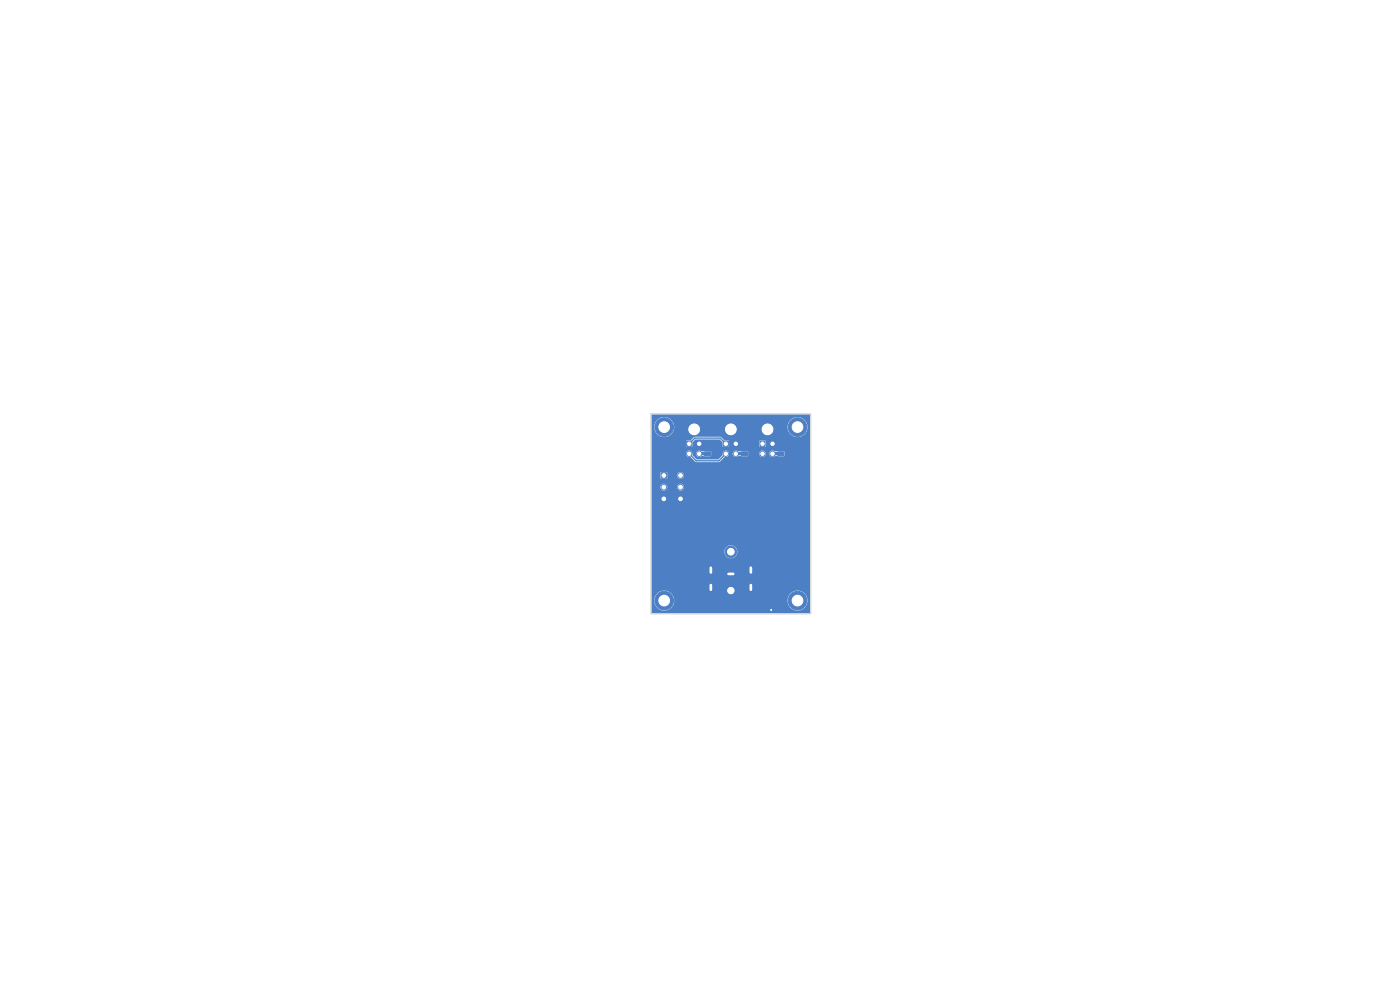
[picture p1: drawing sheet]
<svg xmlns="http://www.w3.org/2000/svg" width="420mm" height="297mm" viewBox="0 0 420 297" stroke-linecap="round" stroke-linejoin="round" font-family="sans-serif">
<g fill="#4d7fc4" stroke="#4d7fc4" stroke-width=".3">
<path d="M206 132.2h1.5v1.6h-1.5z"/>
<path d="M217 132.2h1.5v1.6h-1.5z"/>
<path d="M233.4 135.4h1.7v1.1h-1.7z"/>
<path d="M233.4 132.5h1.7v1l-1.7 .1z"/>
<path d="M222.5 135.4h1.7v1.1h-1.7z"/>
<path d="M222.5 132.5h1.7v1l-1.7 .1z"/>
<path d="M211.4 135.4h1.7v1.1h-1.7z"/>
<path d="M211.4 132.5h1.7v1l-1.7 .1z"/>
<path d="M228 132.2h1.5v1.6h-1.5z"/>
<path d="M198.3 141.7h1.7v1.6h-1.7z"/>
<circle cx="239.2" cy="180" r="2.8"/>
<circle cx="199.2" cy="180" r="2.8"/>
<circle cx="199.2" cy="128" r="2.8"/>
<circle cx="239.2" cy="128" r="2.8"/>
<circle cx="209.7" cy="133" r=".76"/>
<circle cx="206.7" cy="136" r=".76"/>
<circle cx="209.7" cy="136" r=".76"/>
<circle cx="220.7" cy="133" r=".76"/>
<circle cx="217.7" cy="136" r=".76"/>
<circle cx="220.7" cy="136" r=".76"/>
<circle cx="231.7" cy="133" r=".76"/>
<circle cx="228.7" cy="136" r=".76"/>
<circle cx="231.7" cy="136" r=".76"/>
<circle cx="204.1" cy="142.5" r=".82"/>
<circle cx="204.1" cy="146" r=".82"/>
<circle cx="199.1" cy="146" r=".82"/>
<circle cx="204.1" cy="149.5" r=".82"/>
<circle cx="199.1" cy="149.5" r=".82"/>
<circle cx="219.2" cy="165.3" r="1.75"/>
<circle cx="231.4" cy="182.8" r=".3"/>
</g>
<path d="M218.5 172h1.4" fill="none" stroke="#4d7fc4" stroke-width="1.6"/>
<path d="M213.3 170.2v1.3M213.3 175.4v1.3M225.2 170.2v1.3M225.2 175.4v1.3" fill="none" stroke="#4d7fc4" stroke-width="1.7"/>
<path d="M209.8 136h2.4M209.8 136h.1M220.8 136h2.5M231.8 136h2.4" fill="none" stroke="#4d7fc4" stroke-width="1"/>
<path d="M206.8 136l2 2.1h6.9l2-2.1M206.8 133l1.6-1.7h7.6l1.7 1.7" fill="none" stroke="#4d7fc4" stroke-width=".4"/>
<path d="M195.5 124.3h47.5v59.4l-47.4 .1-.1-4h.7a3 3 0 0 0 3 3.2 3 3 0 0 0 3.1-3.2h33.9v.4a3 3 0 0 0 4.6 2.4 3 3 0 0 0 0-5.2 3 3 0 0 0-4.6 2.4h-33.9l-.1-.3a3 3 0 0 0-3.1-2.5 3 3 0 0 0-2.9 2.8h-.7v-2.9h22.6v.2a1.1 1.1 0 0 0 1.7 .8 1.1 1.1 0 0 0 0-1.8 1.1 1.1 0 0 0-1.7 .8h-22.6v-11.7h21.8v.3a1.95 1.95 0 0 0 3 1.5 1.95 1.95 0 0 0 0-3.3 1.95 1.95 0 0 0-3 1.5h-21.8v-19.3h2.6v.2a1.03 1.03 0 0 0 1.2 .9 1.03 1.03 0 0 0 .9-1.1h2.9v.2a1.03 1.03 0 0 0 1.6 .8 1.03 1.03 0 0 0 0-1.8 1.03 1.03 0 0 0-1.6 .8h-2.9l-.1-.2a1.03 1.03 0 0 0-1.1-.7 1.03 1.03 0 0 0-.9 .9h-2.6v-4.2h2.6v1.6l.2 .2h1.8l.1-1.1h2.9a1.03 1.03 0 0 0 1.4 1.1 1.03 1.03 0 0 0 .4-1.8 1.03 1.03 0 0 0-1.7 .5l-.1 .2h-2.9l-.2-.9-4.5 .2v-5.6h10.3v.2a1.1 1.1 0 0 0 1.3 .7l1.7 1.5h6.9l1.7-1.5 1-.3 .3-.6h1.1v.2a1.01 1.01 0 0 0 1.7 .4h2.7l.3-.6h3.3v.2a.97 .97 0 0 0 1 .7 .97 .97 0 0 0 .9-.9h1.1v.2a1.01 1.01 0 0 0 1.7 .4h2.6l.2-.2v-1.1l-.2-.2-2.9-.1a.97 .97 0 0 0-1.4 1h-1.1v-.2a.97 .97 0 0 0-1-.9 .97 .97 0 0 0-.9 1.1h-3.3l-.1-.7-.2-.2-3-.1a.97 .97 0 0 0-1.4 1h-1.1v-.2a1 1 0 0 0-1.2-.8 1 1 0 0 0-.7 1.3l-1.3 1.3h-6.4l-1.4-1.4v-.2h1.1v.2a1.01 1.01 0 0 0 1.7 .4h2.6l.2-.2v-1.1l-.2-.2-2.9-.1a.97 .97 0 0 0-1.4 1h-1.1v-.2a.97 .97 0 0 0-1-.9 .97 .97 0 0 0-.9 1.1h-10.3v-3.9h10.3v1.6l.2 .2 1.7-.1v-1.3l1-.9h7.1l1 .9v1.2l.2 .2 1.7-.1v-1.7h9.1v1.7l1.7 .1 .2-.2v-1.6l-.2-.2h-1.5l-.2 .2h-9.1l-.2-.2h-1.2l-1.2-1.1h-7.7l-1.3 1.1h-1.1l-.2 .2h-10.3v-4.4h.7a3 3 0 0 0 2.7 3.2 3 3 0 0 0 3.3-2.4h4.3v.2a1.75 1.75 0 0 0 1.9 1.6 1.75 1.75 0 0 0 1.6-1.8h7.5v.2a1.75 1.75 0 0 0 1.9 1.6 1.75 1.75 0 0 0 1.6-1.8h7.5v.2a1.75 1.75 0 0 0 2.2 1.6 1.75 1.75 0 0 0 1.1-2.6h4.4v.4a3 3 0 0 0 4.6 2.4 3 3 0 0 0 0-5.2 3 3 0 0 0-4.6 2.4l-4.5-.1a1.75 1.75 0 0 0-1.9-.7 1.75 1.75 0 0 0-1.3 1.6h-7.5v-.3a1.75 1.75 0 0 0-1.9-1.4 1.75 1.75 0 0 0-1.6 1.7h-7.5v-.3a1.75 1.75 0 0 0-1.9-1.4 1.75 1.75 0 0 0-1.6 1.7l-4.3-.1a3 3 0 0 0-2.6-3.5 3 3 0 0 0-3.4 2.8h-.7z" fill="#4d7fc4"/>
<path d="M195.2 124h48.1v60h-48.1z" fill="none" stroke="#d0d2cd" stroke-width=".3"/>
<g fill="#fff" stroke="#fff" stroke-width=".3">
<circle cx="231.4" cy="182.8" r=".15"/>
<circle cx="239.2" cy="180" r="1.6"/>
<circle cx="199.3" cy="180" r="1.6"/>
<circle cx="199.3" cy="128" r="1.6"/>
<circle cx="239.2" cy="128" r="1.6"/>
<circle cx="208.2" cy="128.7" r="1.5"/>
<circle cx="206.8" cy="133" r=".51"/>
<circle cx="209.8" cy="133" r=".51"/>
<circle cx="206.8" cy="136" r=".51"/>
<circle cx="209.8" cy="136" r=".51"/>
<circle cx="219.2" cy="128.7" r="1.5"/>
<circle cx="217.8" cy="133" r=".51"/>
<circle cx="220.8" cy="133" r=".51"/>
<circle cx="217.8" cy="136" r=".51"/>
<circle cx="220.8" cy="136" r=".51"/>
<circle cx="230.3" cy="128.7" r="1.5"/>
<circle cx="228.8" cy="133" r=".51"/>
<circle cx="231.8" cy="133" r=".51"/>
<circle cx="228.8" cy="136" r=".51"/>
<circle cx="231.8" cy="136" r=".51"/>
<circle cx="204.2" cy="142.5" r=".55"/>
<circle cx="199.2" cy="142.5" r=".55"/>
<circle cx="204.2" cy="146" r=".55"/>
<circle cx="199.2" cy="146" r=".55"/>
<circle cx="204.2" cy="149.5" r=".55"/>
<circle cx="199.2" cy="149.5" r=".55"/>
<circle cx="219.2" cy="177" r=".85"/>
<circle cx="219.2" cy="165.3" r="1"/>
</g>
<path d="M213.3 170.2v1.4M213.3 175.4v1.3M218.5 172h1.4M225.2 170.1v1.5M225.2 175.4v1.3" fill="none" stroke="#fff" stroke-width=".8"/>
</svg>
